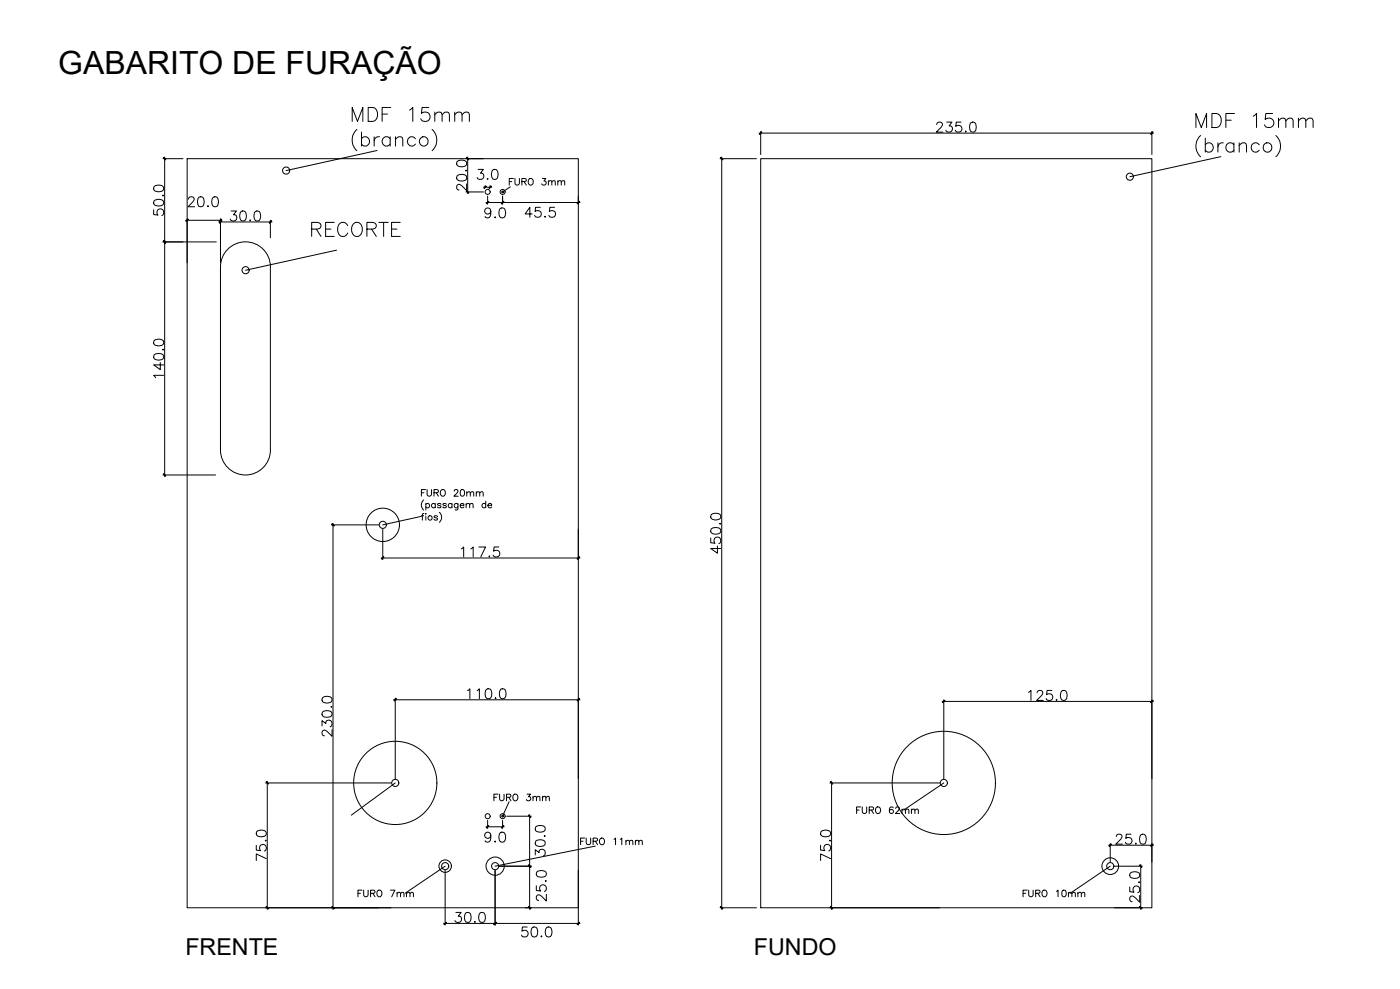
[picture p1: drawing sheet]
<svg xmlns="http://www.w3.org/2000/svg" width="841mm" height="594mm" viewBox="0 0 841 594" stroke-linecap="round" stroke-linejoin="round" font-family="sans-serif">
<defs><g id="words">
<text font-size="19.2" x="35" y="45">GABARITO DE FURAÇÃO</text>
<g font-size="14">
<text x="111" y="574">FRENTE</text>
<text x="453" y="574">FUNDO</text>
</g>
<text font-size="13.2" x="186" y="143">RECORTE</text>
<g font-size="7.9">
<text x="305" y="113">FURO 3mm</text>
<text x="513" y="490">FURO 62mm</text>
<text x="347" y="509">FURO 11mm</text>
</g>
<g font-size="7.5">
<text x="296" y="482">FURO 3mm</text>
<text x="214" y="540">FURO 7mm</text>
<text x="613" y="540">FURO 10mm</text>
</g>
</g></defs>
<!-- layer: 2 -->
<g fill="none" stroke="#000" stroke-width=".6">
<path d="M112 95h235v450h-235zM457 95h235v450h-235zM132 160a15 15 0 0 1 15-15 15 15 0 0 1 15 15M132 160v110a15 15 0 0 0 15 15 15 15 0 0 0 15-15v-110"/>
<circle cx="293" cy="115" r="1.5"/>
<circle cx="302" cy="115" r="1.5"/>
<circle cx="230" cy="315" r="10"/>
<circle cx="237" cy="470" r="25"/>
<circle cx="567" cy="470" r="31"/>
<circle cx="293" cy="490" r="1.5"/>
<circle cx="302" cy="490" r="1.5"/>
<circle cx="267" cy="520" r="4"/>
<circle cx="297" cy="520" r="5"/>
<circle cx="667" cy="520" r="5"/>
</g>
<!-- layer: 1000-dim1 -->
<g fill="none" stroke="#000" stroke-width=".6">
<path d="M456 80h237M457 79v14M563 75l1-2h1l1 1-1 2-3 3h4M569 73h3l-2 3a2 2 0 0 1 2 3 2.1 2.1 0 0 1-4-1M577 73h-3v3a2.1 2.1 0 0 1 3 0 2.1 2.1 0 0 1 0 3 2.1 2.1 0 0 1-3-1M580 79h.1M583 74a2 2 0 0 1 3 0v2a2.7 2.7 0 0 1-1 3h-1a4 4 0 0 1-1-5zM692 79v14M98 95h12M99 94v192M275 97l2-1a2.6 2.6 0 0 1 3 2 3 3 0 0 1-6 0zM280 95h10"/>
<path d="M281 94v22M433 95h21M434 94v452M93 112l2-1a2.7 2.7 0 0 1 3 2 3 3 0 0 1-6 0zM98 117v1zM113 120l1-2h2l1 2-4 4h4M119 118a2 2 0 0 1 3 1l1 2a2.5 2.5 0 0 1-3 3 4 4 0 0 1-1-6zM128 118a2 2 0 0 1 3 1v2a2.6 2.6 0 0 1-2 3 4 4 0 0 1-1-6zM275 106l2-1a2.5 2.5 0 0 1 3 2 3 3 0 0 1-6 0zM280 115h10M280 102v1zM280 110v4l-4-3-2 1 1 2h1"/>
<path d="M287 102h3l-1 2a2 2 0 0 1 1 3 2 2 0 0 1-3 0M290 112h5M291 111v2M293 107h.1M293 118v5M294 111v2M296 102a2 2 0 0 1 3 1v1a2.7 2.7 0 0 1-1 4h-1a4 4 0 0 1-1-6zM302 118v5M347 118v5M92 126v3h3a2.1 2.1 0 0 1 0-3 2.1 2.1 0 0 1 3 0 2.1 2.1 0 0 1-1 3M93 121l2-1a2.6 2.6 0 0 1 3 2 3 3 0 0 1-6 0zM111 132h22"/>
<path d="M112 131v27M125 124h.1M131 133h32M132 131v27M139 127h3l-2 2a2 2 0 0 1 2 3 2 2 0 0 1-4 0M145 127a2 2 0 0 1 3 1v1a2.7 2.7 0 0 1-2 4 4 4 0 0 1-1-6zM150 132v1zM153 127a1.9 1.9 0 0 1 3 1l1 1a2.6 2.6 0 0 1-3 4 4 4 0 0 1-1-6zM162 132v11M292 122h56M295 127a1.9 1.9 0 0 1-3 1 1.9 1.9 0 0 1 0-3 1.9 1.9 0 0 1 3 1v1a2.8 2.8 0 0 1-2 4l-2-1M297 131h1z"/>
<path d="M301 125a2 2 0 0 1 2 1l1 1a2.6 2.6 0 0 1-3 4 4 4 0 0 1 0-6zM320 129h-5l3-4v5M325 125h-3l-1 2a2.1 2.1 0 0 1 4 0 2.1 2.1 0 0 1-1 3 2.1 2.1 0 0 1-3-1M327 130h.1M333 125h-3v2a2.1 2.1 0 0 1 3 0 2.1 2.1 0 0 1 0 3 2.1 2.1 0 0 1-3-1M98 145h32M93 213l2-1a2.7 2.7 0 0 1 3 2v1a3 3 0 0 1-6 0zM93 205l2-1a2.6 2.6 0 0 1 3 2 3 3 0 0 1-3 2 3 3 0 0 1-3-3zM96 218v4l-4-3h6M98 210h.1M98 225h-6l1 2M98 285h31"/>
<path d="M199 315h28M200 314v232M230 318v18M347 318v18M427 318l3-1a2.7 2.7 0 0 1 3 2 3 3 0 0 1-6 0zM427 309l3-1a2.6 2.6 0 0 1 3 3 3 3 0 0 1-3 1 3 3 0 0 1-3-2zM433 314v1zM229 335h119M277 330l2-1v6M283 330l1-1v6M288 329h4l-3 6M294 334v1z"/>
<path d="M300 329h-3v2a2.1 2.1 0 0 1 3 0 2.1 2.1 0 0 1-1 3 2.1 2.1 0 0 1-3-1M427 323v3h3a2.1 2.1 0 0 1 0-3 2.1 2.1 0 0 1 3 1 2.1 2.1 0 0 1-1 3M431 328v4l-4-3h6M194 419l2-1a2.6 2.6 0 0 1 3 3 3 3 0 0 1-6 0zM237 419v49M281 415l1-1v6M287 415l1-1v6M292 414a2 2 0 0 1 3 1v1a2.6 2.6 0 0 1-2 4 4 4 0 0 1-1-6zM297 419h1zM301 414a2 2 0 0 1 3 1v1a2.5 2.5 0 0 1-2 4 4 4 0 0 1-1-6zM347 419v49M618 416l1-1v6"/>
<path d="M623 416l1-1h2v1v2l-3 3h4M632 415h-3v2a2.1 2.1 0 0 1 3 0 2.1 2.1 0 0 1 0 3 2.1 2.1 0 0 1-4 0M638 415a2 2 0 0 1 3 1v1a2.6 2.6 0 0 1-2 4 4 4 0 0 1-1-6zM193 436v-3l3 2a2 2 0 0 1 3-2 2.1 2.1 0 0 1-1 4M194 428l2-1a2.6 2.6 0 0 1 3 2 3 3 0 0 1-6 0zM199 425h.1M199 438v4l-2-3h-2l-2 1v1l2 1M236 420h112M566 421h127M567 420v48M634 420h1zM692 420v48"/>
<path d="M160 470h75M161 469v77M499 470h65M500 469v77M154 500l3-1a2.6 2.6 0 0 1 3 2 3 3 0 0 1-6 0zM292 497h11M293 493v5M302 493v5M304 490h15M318 489v57M322 497l2-1a2.5 2.5 0 0 1 4 2 3 3 0 0 1-6 0zM493 500l3-1a2.6 2.6 0 0 1 3 2 3 3 0 0 1-6 0z"/>
<path d="M154 508v3h3a2.1 2.1 0 0 1-1-3 2.1 2.1 0 0 1 4 0 2.1 2.1 0 0 1-1 3M159 505h.1M160 516l-6-3v4M295 502a1.9 1.9 0 0 1-3 1 1.9 1.9 0 0 1 0-3 1.9 1.9 0 0 1 3 1v1a2.8 2.8 0 0 1-2 4l-2-1M297 506h1zM301 500a2 2 0 0 1 2 1l1 1a2.6 2.6 0 0 1-3 4 4 4 0 0 1 0-6zM322 514v-4l2 2a2 2 0 0 1 3-1 2 2 0 0 1-1 3M322 505l2-1a2.6 2.6 0 0 1 4 3 3 3 0 0 1-6 0zM327 502h.1M493 508v3h3a2.1 2.1 0 0 1-1-3 2.1 2.1 0 0 1 4 0 2.1 2.1 0 0 1-1 3M498 505h.1M499 516l-6-3v4"/>
<path d="M666 508h27M667 507v11M671 502v-1h2l1 2-4 4h4M679 501h-2l-1 3a2.1 2.1 0 0 1 4 0 2.1 2.1 0 0 1-1 3 2.1 2.1 0 0 1-3-1M682 507h.1M685 519v27M685 501a2 2 0 0 1 3 1l1 2a2.6 2.6 0 0 1-3 3 4 4 0 0 1-1-6zM692 507v11M267 523v33M297 523v33M300 520h19M322 532v3h3a2.1 2.1 0 0 1 0-3 2.1 2.1 0 0 1 3 0 2.1 2.1 0 0 1-1 4"/>
<path d="M322 524l3-1a2.6 2.6 0 0 1 3 2 3 3 0 0 1-6 0zM328 529h.1M328 537v4l-3-3-2-1-1 2v1l2 1M347 523v33M669 520h17M679 533v3h2a2.1 2.1 0 0 1 0-3 2.1 2.1 0 0 1 3 0 2.1 2.1 0 0 1-1 3M679 524h2a2.6 2.6 0 0 1 4 2 3 3 0 0 1-6 0zM684 530h1zM685 538v4l-3-3-2-1-1 1v1l1 2M160 545h75M266 555h82M274 548h3l-2 2a2.2 2.2 0 0 1 2 4 2.1 2.1 0 0 1-4-1"/>
<path d="M280 548a2 2 0 0 1 3 1v2a2.7 2.7 0 0 1-2 3 4 4 0 0 1-1-6zM285 554h1zM288 548a1.9 1.9 0 0 1 3 1l1 2a2.6 2.6 0 0 1-3 3 4 4 0 0 1-1-6zM316 545h3M317 557h-3v2a2.1 2.1 0 0 1 3 0 2.1 2.1 0 0 1-1 3 2.1 2.1 0 0 1-3 0M320 557a2 2 0 0 1 3 1v1a2.6 2.6 0 0 1-2 4 4 4 0 0 1-1-6zM328 557a2 2 0 0 1 3 1l1 1a2.6 2.6 0 0 1-3 4 4 4 0 0 1-1-6zM433 545h21M499 545h65M669 545h17M325 563h1z"/>
</g>
<!-- layer: 0 -->
<g fill="#000" stroke="#000" stroke-width=".6">
<path d="M457 79l-1 2zM457 79l-1 2z"/>
<path d="M98 95l2 1zM98 95l2 1z"/>
<path d="M280 95l2 1zM280 95l2 1z"/>
<path d="M433 95l1 1zM433 95l1 1z"/>
<path d="M692 79l-1 2zM692 79l-1 2z"/>
<path d="M280 115l2 1zM280 115l2 1z"/>
<path d="M292 112l-1 1zM291 113l1-1z"/>
<path d="M294 113l1-1zM295 112l-1 1z"/>
<path d="M113 132l-1 1zM112 133l1-1z"/>
<path d="M132 133l1-1zM133 132l-1 1z"/>
<path d="M133 133l-1 1zM133 133l-1 1z"/>
<path d="M162 134l1-1zM163 133l-1 1z"/>
<path d="M293 121l-1 1zM292 122l1-1z"/>
<path d="M301 122l1-1zM302 121l-1 1z"/>
<path d="M302 121l-1 1zM301 122l1-1z"/>
<path d="M347 122l1-1zM348 121l-1 1z"/>
<path d="M98 145l2 1zM98 145l2 1z"/>
<path d="M98 145l2 1zM98 145l2 1z"/>
<path d="M98 285l2 1zM98 285l2 1z"/>
<path d="M199 315l2 1zM200 315l1 1z"/>
<path d="M230 335l-1 1zM230 335l-1 1z"/>
<path d="M347 336l1-1zM348 335l-1 1z"/>
<path d="M238 420l-1 1zM238 420l-1 1z"/>
<path d="M347 421l1-1zM348 420l-1 1z"/>
<path d="M568 421l-2 1zM566 422l2-1z"/>
<path d="M691 422l1-1zM692 421l-1 1z"/>
<path d="M160 470l1 1zM160 470l1 1z"/>
<path d="M499 470l1 1zM499 470l1 1z"/>
<path d="M293 496l-1 1zM293 496l-1 1z"/>
<path d="M302 496l-1 1zM302 496l-1 1z"/>
<path d="M317 490l2 1zM317 490l2 1z"/>
<path d="M318 520l1 1zM317 520l2 1z"/>
<path d="M667 507l-1 1zM666 508l1-1z"/>
<path d="M691 508l1-1zM692 507l-1 1z"/>
<path d="M317 520l2 1zM317 520l2 1z"/>
<path d="M685 520l1 1zM685 520l1 1z"/>
<path d="M160 545l1 1zM160 545l1 1z"/>
<path d="M200 545l1 1zM199 545l2 1z"/>
<path d="M268 554l-1 1zM268 554l-1 1z"/>
<path d="M297 555l1-1zM298 554l-1 1z"/>
<path d="M298 554l-1 1zM297 555l1-1z"/>
<path d="M317 545l2 1zM317 545l2 1z"/>
<path d="M347 555l1-1zM348 554l-1 1z"/>
<path d="M433 545l1 1zM433 545l1 1z"/>
<path d="M499 545l1 1zM499 545l1 1z"/>
<path d="M685 545l1 1zM685 545l1 1z"/>
</g>
<!-- layer: 01 -->
<g fill="none" stroke="#000" stroke-width=".6">
<path d="M227 90l-55 12M733 94l-54 12M307 112l-5 3M202 150l-54 12M253 310l-23 5M237 470l-26 20M567 470l-24 17M306 482l-4 8M358 508l-61 12M267 520l-24 17M667 520l-24 17"/>
<circle cx="172" cy="102" r="2.1"/>
<circle cx="302" cy="115" r=".5"/>
<circle cx="679" cy="106" r="2.1"/>
<circle cx="148" cy="162" r="2.1"/>
<circle cx="230" cy="315" r="2.1"/>
<circle cx="237" cy="470" r="2.1"/>
<circle cx="567" cy="470" r="2.1"/>
<circle cx="302" cy="490" r=".5"/>
<circle cx="267" cy="520" r="2.1"/>
<circle cx="297" cy="520" r="2.1"/>
<circle cx="667" cy="520" r="2.1"/>
</g>
<!-- layer: B-TEXTO02 -->
<g fill="none" stroke="#000" stroke-width=".6">
<path d="M212 73v-8l3 8 3-8v8M214 78a9 9 0 0 0 0 13M217 79v9M221 65h3a4 4 0 0 1 3 4 4 4 0 0 1-3 4h-3zM230 69h3M235 65h-5v8M246 66l2-1v8M258 65h-4l-1 3a3 3 0 0 1 5 0 3 3 0 0 1-1 5 3 3 0 0 1-4-2M260 78a9 9 0 0 1 0 13M261 69l2-2 2 1 1 5M261 67v6M266 69l2-2 2 1v5"/>
<path d="M273 69l2-2 2 1 1 5M273 67v6M278 69l2-2 2 1v5M718 77v-9l4 9 3-9v9M728 68h3a5 5 0 0 1 3 4 5 5 0 0 1-3 5h-3zM736 72h4M742 68h-6v9M753 70l2-2v9M764 68h-4v4a3 3 0 0 1 5 0 3 3 0 0 1-1 4 3 3 0 0 1-4-1M768 73l2-2h2v6M768 71v6M772 73l2-2h2l1 6"/>
<path d="M780 73l2-2h2v6M780 71v6M784 73l2-2h2l1 6M217 83a2.7 2.7 0 0 1 4 0 2.7 2.7 0 0 1 0 4 2.7 2.7 0 0 1-4 0M225 82v6M228 82a2.7 2.7 0 0 0-3 3M234 83a2.7 2.7 0 0 0-4 0 2.7 2.7 0 0 0 0 4 2.7 2.7 0 0 0 4 0M234 82v6M238 84l2-2 2 1v5M238 82v6M250 83a2.7 2.7 0 0 0-4 0 2.7 2.7 0 0 0 0 4 2.7 2.7 0 0 0 4 0M721 81a9 9 0 0 0 0 13"/>
<path d="M724 87a2.7 2.7 0 0 1 4 0 2.7 2.7 0 0 1 0 4 2.7 2.7 0 0 1-4-1M724 83v8M732 86v5M735 86a2.7 2.7 0 0 0-3 2M741 87a2.7 2.7 0 0 0-4 0 2.7 2.7 0 0 0 0 4 2.7 2.7 0 0 0 4-1M741 86v5M744 87l2-1h2l1 5M744 86v5M756 87a2.7 2.7 0 0 0-3 0 2.7 2.7 0 0 0 0 4 2.7 2.7 0 0 0 3-1M766 81a9 9 0 0 1 0 13M253 296h2M256 294h-3v4"/>
<path d="M257 294v3l1 1 1-1v-3M261 296h2v-1l-1-1h-1v4M262 296l1 2M273 295v-1h1l1 1-2 3h2M277 294a2 2 0 0 1 2 2 2 2 0 0 1-1 2l-1-1zM280 296l1-1 1 1 1 2M280 295v3M283 296v-1l1 1 1 2M286 296l1-1 1 1v2M286 295v3M288 296l1-1 1 1v2M253 310h1"/>
<path d="M254 300a4 4 0 0 0 0 6M255 308l-1 1v3M256 303a1.3 1.3 0 0 1 2 0 1.3 1.3 0 0 1 0 2 1.3 1.3 0 0 1-2-1M256 309h.1M256 302v4M256 310v2M261 303a1.3 1.3 0 0 0-1 0 1.3 1.3 0 0 0 0 2 1.3 1.3 0 0 0 1-1M261 302v3M263 310h-1h-1l2 1v1h-2M264 308a4 4 0 0 1 0 6M265 303h-2l2 1-1 1-1-1M268 303h-2l2 1-1 1-1-1"/>
<path d="M272 303a1.3 1.3 0 0 0-2 0 1.3 1.3 0 0 0 0 2 1.3 1.3 0 0 0 2-1M272 302v3M275 302v4h-2M275 303a1.3 1.3 0 0 0-2 0 1.3 1.3 0 0 0 0 2 1.3 1.3 0 0 0 2-1M276 304h3a1.3 1.3 0 0 0-2-1 1.3 1.3 0 0 0-1 2 1.3 1.3 0 0 0 2 0l1-1M280 303l1-1 1 1v2M280 302v3M282 303l1-1 1 1v2M292 303a1.3 1.3 0 0 0-2 0 1.3 1.3 0 0 0 0 2 1.3 1.3 0 0 0 2-1M292 301v4M293 304h2a1.3 1.3 0 0 0-2-1 1.3 1.3 0 0 0 0 2 1.3 1.3 0 0 0 2-1"/>
<circle cx="255" cy="85" r="2.8"/>
<circle cx="761" cy="89" r="2.8"/>
<circle cx="266" cy="296" r="1.8"/>
<circle cx="258" cy="311" r="1.3"/>
</g>
<use href="#words"/>
</svg>
